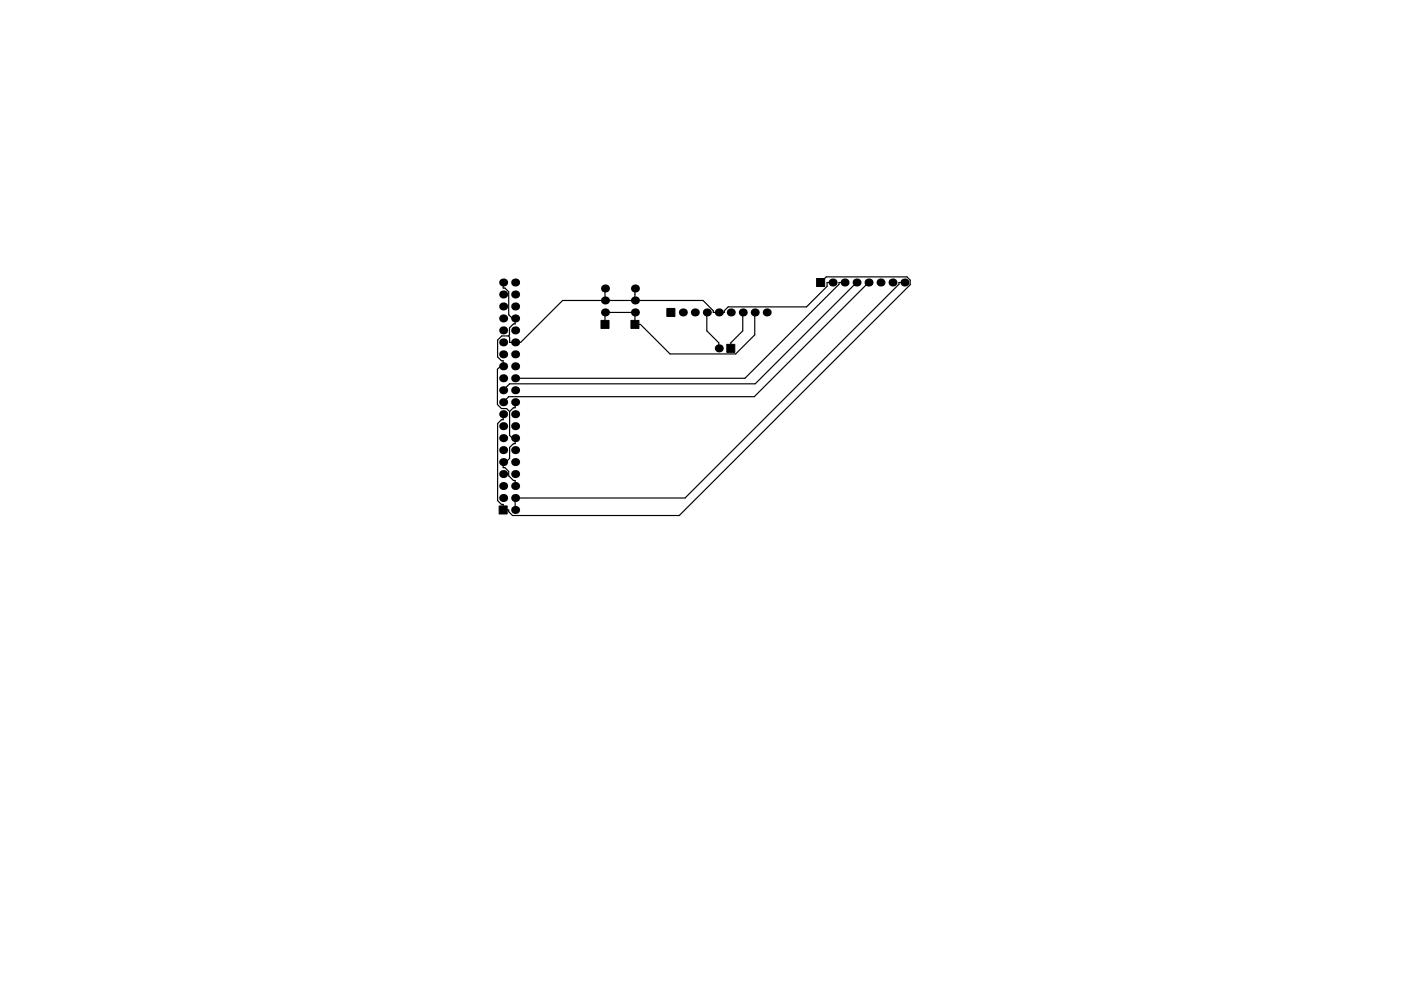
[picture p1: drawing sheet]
<svg xmlns="http://www.w3.org/2000/svg" width="297mm" height="210mm" viewBox="0 0 297 210" stroke-linecap="round" stroke-linejoin="round" font-family="sans-serif">
<g fill="#000">
<circle cx="106.7" cy="59.9" r=".85"/>
<circle cx="109.2" cy="59.9" r=".85"/>
<circle cx="176.5" cy="59.9" r=".85"/>
<circle cx="179.1" cy="59.9" r=".85"/>
<circle cx="181.6" cy="59.9" r=".85"/>
<circle cx="184.1" cy="59.9" r=".85"/>
<circle cx="186.7" cy="59.9" r=".85"/>
<circle cx="189.2" cy="59.9" r=".85"/>
<circle cx="191.8" cy="59.9" r=".85"/>
<circle cx="106.7" cy="62.5" r=".85"/>
<circle cx="106.7" cy="70.1" r=".85"/>
<circle cx="106.7" cy="72.6" r=".85"/>
<circle cx="106.7" cy="77.7" r=".85"/>
<circle cx="106.7" cy="67.6" r=".85"/>
<circle cx="106.7" cy="75.2" r=".85"/>
<circle cx="106.7" cy="65" r=".85"/>
<circle cx="109.2" cy="62.5" r=".85"/>
<circle cx="109.2" cy="67.6" r=".85"/>
<circle cx="109.2" cy="72.6" r=".85"/>
<circle cx="109.2" cy="75.2" r=".85"/>
<circle cx="109.2" cy="65" r=".85"/>
<circle cx="109.2" cy="70.1" r=".85"/>
<circle cx="109.2" cy="77.7" r=".85"/>
<circle cx="128.3" cy="63.7" r=".85"/>
<circle cx="128.3" cy="66.3" r=".85"/>
<circle cx="128.3" cy="61.2" r=".85"/>
<circle cx="134.6" cy="66.3" r=".85"/>
<circle cx="134.6" cy="61.2" r=".85"/>
<circle cx="134.6" cy="63.7" r=".85"/>
<circle cx="144.8" cy="66.3" r=".85"/>
<circle cx="147.3" cy="66.3" r=".85"/>
<circle cx="149.9" cy="66.3" r=".85"/>
<circle cx="152.4" cy="73.9" r=".85"/>
<circle cx="152.4" cy="66.3" r=".85"/>
<circle cx="154.9" cy="66.3" r=".85"/>
<circle cx="157.5" cy="66.3" r=".85"/>
<circle cx="160" cy="66.3" r=".85"/>
<circle cx="162.6" cy="66.3" r=".85"/>
<circle cx="106.7" cy="80.3" r=".85"/>
<circle cx="106.7" cy="87.9" r=".85"/>
<circle cx="106.7" cy="93" r=".85"/>
<circle cx="106.7" cy="82.8" r=".85"/>
<circle cx="106.7" cy="85.3" r=".85"/>
<circle cx="106.7" cy="90.4" r=".85"/>
<circle cx="106.7" cy="95.5" r=".85"/>
<circle cx="106.7" cy="98" r=".85"/>
<circle cx="109.2" cy="98" r=".85"/>
<circle cx="109.2" cy="80.3" r=".85"/>
<circle cx="109.2" cy="87.9" r=".85"/>
<circle cx="109.2" cy="93" r=".85"/>
<circle cx="109.2" cy="82.8" r=".85"/>
<circle cx="109.2" cy="85.3" r=".85"/>
<circle cx="109.2" cy="90.4" r=".85"/>
<circle cx="109.2" cy="95.5" r=".85"/>
<circle cx="106.7" cy="105.7" r=".85"/>
<circle cx="106.7" cy="100.6" r=".85"/>
<circle cx="106.7" cy="103.1" r=".85"/>
<circle cx="109.2" cy="103.1" r=".85"/>
<circle cx="109.2" cy="100.6" r=".85"/>
<circle cx="109.2" cy="105.7" r=".85"/>
<circle cx="109.2" cy="108.2" r=".85"/>
</g>
<path d="M127.4 68h1.7v1.7h-1.7zM133.8 68h1.7v1.7h-1.7zM141.4 65.4h1.7v1.7h-1.7zM154.1 73.1h1.7v1.7h-1.7zM173.1 59.1h1.7v1.7h-1.7zM105.8 107.3h1.7v1.7h-1.7z" fill="#000" stroke="#000" stroke-width=".21"/>
<g fill="none" stroke="#000" stroke-width=".25">
<path d="M106.7 59.9v1.2h.3l.9 .8v4.9l1.3 1.3M174 59.9l1.2-1.2h17.1l.7 .7v1l-49 49h-35.3l-.8-.8v-.4h-1.2v-1.2h-.4l-.8-.8v-16.3l.8-.8h.4v-1.2M176.5 59.9h-1.1v.8l-4.4 4.4h-16.6l-.8 .8v.4h-2.4v-.4l-2.1-2.2h-29.8l-8.9 8.9h-2.4v-1.1l-.2-.2M179.1 59.9h-1.2v.4l-20 20h-48.7M181.6 59.9l-21.5 21.5h-52.1l-1.3 1.4M184.1 59.9l-24.2 24.3h-52l-1.2 1.1M191.8 59.9h-1.2v.4l-45.4 45.4h-36v2.5M106.7 77.1l-1.2 1.2v7.5l.8 .9h1.1l.6 .6M107.8 71.3h-1.4l-.9 .9v3.5l.8 .8h.4v1.2M109.2 67.6v1.1h-.3l-.9 .9v1.4l-.2 .3M128.3 61.2v2.5M128.3 66.3h6.3v2.5h1.2l6.3 6.3h13.9l4-4.1v-4.7"/>
<path d="M128.9 66.3l-.6 .6v1.9M134.6 61.2v2.5M149.9 66.3v3.9l2.5 2.5v1.2M157.5 66.3v3.9l-2.6 2.5v1.2M106.7 98v1.2h.3l.9 .8v.9l1 1h.3v1.2M108 87.3v5.1l1.2 1.1M109.2 85.3v1.2h-.3l-.9 .8M109.2 93v1.1h-.3l-.9 .8v2.4l-1.3 1.3"/>
</g>
</svg>
